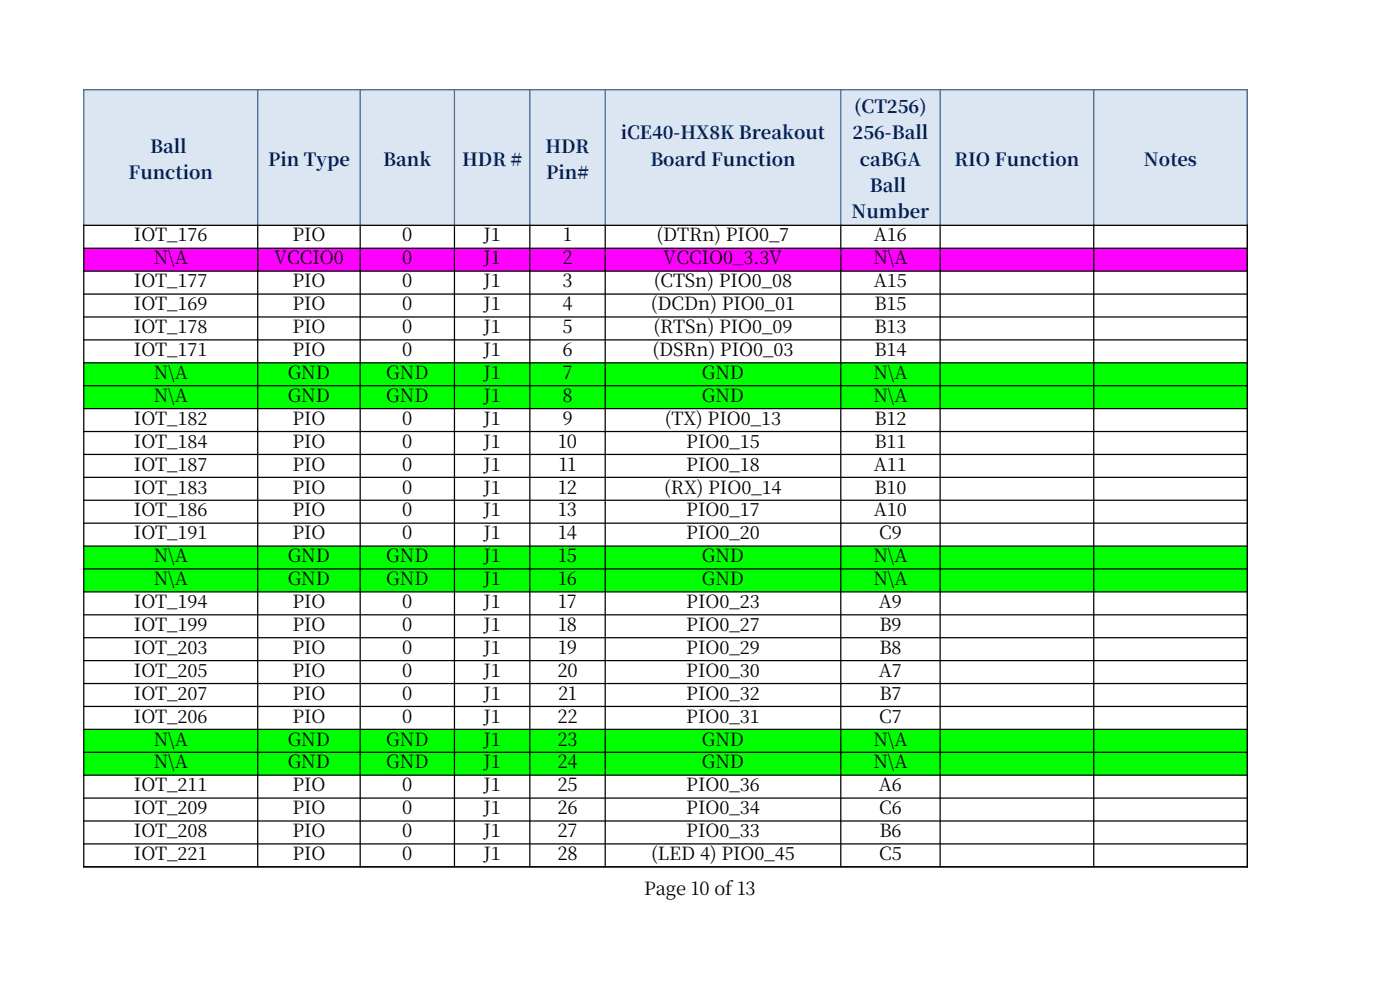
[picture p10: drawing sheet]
<svg xmlns="http://www.w3.org/2000/svg" width="297mm" height="210mm" viewBox="0 0 297 210" stroke-linecap="round" stroke-linejoin="round" font-family="sans-serif">
<defs><g id="words">
<g font-size="3.9" fill="#002060">
<text x="181.2" y="24">(CT256)</text>
<text x="131.7" y="29.6">iCE40-HX8K Breakout</text>
<text x="180.9" y="29.6">256-Ball</text>
<text x="31.9" y="32.4">Ball</text>
<text x="56.9" y="35.1">Pin Type</text>
<text x="81.3" y="35.1">Bank</text>
<text x="98" y="35.1">HDR #</text>
<text x="115.7" y="32.4">HDR</text>
<text x="138" y="35.1">Board Function</text>
<text x="182.4" y="35.1">caBGA</text>
<text x="202.5" y="35.1">RIO Function</text>
<text x="242.7" y="35.1">Notes</text>
<text x="27.3" y="37.9">Function</text>
<text x="115.9" y="37.9">Pin#</text>
<text x="184.5" y="40.7">Ball</text>
<text x="180.7" y="46.3">Number</text>
</g>
<g font-size="3.9">
<text x="28.4" y="51.2">IOT_176</text>
<text x="62" y="51.2">PIO</text>
<text x="85.3" y="51.2">0</text>
<text x="102.6" y="51.2">J1</text>
<text x="119.5" y="51.2">1</text>
<text x="139.3" y="51.2">(DTRn) PIO0_7</text>
<text x="185.4" y="51.2">A16</text>
<text x="32.6" y="56.1">N\A</text>
<text x="58.1" y="56.1">VCCIO0</text>
<text x="85.3" y="56.1">0</text>
<text x="102.6" y="56.1">J1</text>
<text x="119.3" y="56.1">2</text>
<text x="140.7" y="56.1">VCCIO0_3.3V</text>
<text x="185.3" y="56.1">N\A</text>
<text x="28.4" y="61">IOT_177</text>
<text x="28.4" y="65.8">IOT_169</text>
<text x="62" y="61">PIO</text>
<text x="62" y="65.8">PIO</text>
<text x="85.3" y="61">0</text>
<text x="85.3" y="65.8">0</text>
<text x="102.6" y="61">J1</text>
<text x="102.6" y="65.8">J1</text>
<text x="119.3" y="61">3</text>
<text x="119.3" y="65.8">4</text>
<text x="138" y="65.8">(DCDn) PIO0_01</text>
<text x="138.7" y="61">(CTSn) PIO0_08</text>
<text x="185.4" y="61">A15</text>
<text x="185.5" y="65.8">B15</text>
<text x="28.4" y="70.7">IOT_178</text>
<text x="62" y="70.7">PIO</text>
<text x="85.3" y="70.7">0</text>
<text x="102.6" y="70.7">J1</text>
<text x="119.3" y="70.7">5</text>
<text x="138.6" y="70.7">(RTSn) PIO0_09</text>
<text x="185.5" y="70.7">B13</text>
<text x="28.4" y="75.5">IOT_171</text>
<text x="62" y="75.5">PIO</text>
<text x="85.3" y="75.5">0</text>
<text x="102.6" y="75.5">J1</text>
<text x="119.3" y="75.5">6</text>
<text x="138.4" y="75.5">(DSRn) PIO0_03</text>
<text x="185.5" y="75.5">B14</text>
<text x="32.6" y="80.4">N\A</text>
<text x="61" y="80.4">GND</text>
<text x="81.9" y="80.4">GND</text>
<text x="102.6" y="80.4">J1</text>
<text x="119.3" y="80.4">7</text>
<text x="148.9" y="80.4">GND</text>
<text x="185.3" y="80.4">N\A</text>
<text x="32.6" y="85.3">N\A</text>
<text x="61" y="85.3">GND</text>
<text x="81.9" y="85.3">GND</text>
<text x="102.6" y="85.3">J1</text>
<text x="119.3" y="85.3">8</text>
<text x="148.9" y="85.3">GND</text>
<text x="185.3" y="85.3">N\A</text>
<text x="28.4" y="90.1">IOT_182</text>
<text x="28.4" y="95">IOT_184</text>
<text x="62" y="90.1">PIO</text>
<text x="62" y="95">PIO</text>
<text x="85.3" y="90.1">0</text>
<text x="85.3" y="95">0</text>
<text x="102.6" y="90.1">J1</text>
<text x="102.6" y="95">J1</text>
<text x="118.4" y="95">10</text>
<text x="119.3" y="90.1">9</text>
<text x="141" y="90.1">(TX) PIO0_13</text>
<text x="145.6" y="95">PIO0_15</text>
<text x="185.5" y="90.1">B12</text>
<text x="185.5" y="95">B11</text>
<text x="28.4" y="99.8">IOT_187</text>
<text x="62" y="99.8">PIO</text>
<text x="85.3" y="99.8">0</text>
<text x="102.6" y="99.8">J1</text>
<text x="118.6" y="99.8">11</text>
<text x="145.6" y="99.8">PIO0_18</text>
<text x="185.4" y="99.8">A11</text>
<text x="28.4" y="104.7">IOT_183</text>
<text x="62" y="104.7">PIO</text>
<text x="85.3" y="104.7">0</text>
<text x="102.6" y="104.7">J1</text>
<text x="118.4" y="104.7">12</text>
<text x="140.9" y="104.7">(RX) PIO0_14</text>
<text x="185.5" y="104.7">B10</text>
<text x="28.4" y="109.5">IOT_186</text>
<text x="62" y="109.5">PIO</text>
<text x="85.3" y="109.5">0</text>
<text x="102.6" y="109.5">J1</text>
<text x="118.4" y="109.5">13</text>
<text x="145.6" y="109.5">PIO0_17</text>
<text x="185.4" y="109.5">A10</text>
<text x="28.4" y="114.4">IOT_191</text>
<text x="32.6" y="119.3">N\A</text>
<text x="61" y="119.3">GND</text>
<text x="62" y="114.4">PIO</text>
<text x="81.9" y="119.3">GND</text>
<text x="85.3" y="114.4">0</text>
<text x="102.6" y="114.4">J1</text>
<text x="102.6" y="119.3">J1</text>
<text x="118.4" y="114.4">14</text>
<text x="118.4" y="119.3">15</text>
<text x="145.6" y="114.4">PIO0_20</text>
<text x="148.9" y="119.3">GND</text>
<text x="185.3" y="119.3">N\A</text>
<text x="186.5" y="114.4">C9</text>
<text x="32.6" y="124.1">N\A</text>
<text x="61" y="124.1">GND</text>
<text x="81.9" y="124.1">GND</text>
<text x="102.6" y="124.1">J1</text>
<text x="118.4" y="124.1">16</text>
<text x="148.9" y="124.1">GND</text>
<text x="185.3" y="124.1">N\A</text>
<text x="28.4" y="129">IOT_194</text>
<text x="62" y="129">PIO</text>
<text x="85.3" y="129">0</text>
<text x="102.6" y="129">J1</text>
<text x="118.4" y="129">17</text>
<text x="145.6" y="129">PIO0_23</text>
<text x="186.4" y="129">A9</text>
<text x="28.4" y="133.8">IOT_199</text>
<text x="62" y="133.8">PIO</text>
<text x="85.3" y="133.8">0</text>
<text x="102.6" y="133.8">J1</text>
<text x="118.4" y="133.8">18</text>
<text x="145.6" y="133.8">PIO0_27</text>
<text x="186.5" y="133.8">B9</text>
<text x="28.4" y="138.7">IOT_203</text>
<text x="28.4" y="143.6">IOT_205</text>
<text x="62" y="138.7">PIO</text>
<text x="62" y="143.6">PIO</text>
<text x="85.3" y="138.7">0</text>
<text x="85.3" y="143.6">0</text>
<text x="102.6" y="138.7">J1</text>
<text x="102.6" y="143.6">J1</text>
<text x="118.3" y="143.6">20</text>
<text x="118.4" y="138.7">19</text>
<text x="145.6" y="138.7">PIO0_29</text>
<text x="145.6" y="143.6">PIO0_30</text>
<text x="186.4" y="143.6">A7</text>
<text x="186.5" y="138.7">B8</text>
<text x="28.4" y="148.4">IOT_207</text>
<text x="62" y="148.4">PIO</text>
<text x="85.3" y="148.4">0</text>
<text x="102.6" y="148.4">J1</text>
<text x="118.4" y="148.4">21</text>
<text x="145.6" y="148.4">PIO0_32</text>
<text x="186.5" y="148.4">B7</text>
<text x="28.4" y="153.3">IOT_206</text>
<text x="62" y="153.3">PIO</text>
<text x="85.3" y="153.3">0</text>
<text x="102.6" y="153.3">J1</text>
<text x="118.3" y="153.3">22</text>
<text x="145.6" y="153.3">PIO0_31</text>
<text x="186.5" y="153.3">C7</text>
<text x="32.6" y="158.2">N\A</text>
<text x="61" y="158.2">GND</text>
<text x="81.9" y="158.2">GND</text>
<text x="102.6" y="158.2">J1</text>
<text x="118.3" y="158.2">23</text>
<text x="148.9" y="158.2">GND</text>
<text x="185.3" y="158.2">N\A</text>
<text x="28.4" y="167.9">IOT_211</text>
<text x="32.6" y="163">N\A</text>
<text x="61" y="163">GND</text>
<text x="62" y="167.9">PIO</text>
<text x="81.9" y="163">GND</text>
<text x="85.3" y="167.9">0</text>
<text x="102.6" y="163">J1</text>
<text x="102.6" y="167.9">J1</text>
<text x="118.3" y="163">24</text>
<text x="118.3" y="167.9">25</text>
<text x="145.6" y="167.9">PIO0_36</text>
<text x="148.9" y="163">GND</text>
<text x="185.3" y="163">N\A</text>
<text x="186.4" y="167.9">A6</text>
<text x="28.4" y="172.7">IOT_209</text>
<text x="62" y="172.7">PIO</text>
<text x="85.3" y="172.7">0</text>
<text x="102.6" y="172.7">J1</text>
<text x="118.3" y="172.7">26</text>
<text x="145.6" y="172.7">PIO0_34</text>
<text x="186.5" y="172.7">C6</text>
<text x="28.4" y="177.6">IOT_208</text>
<text x="62" y="177.6">PIO</text>
<text x="85.3" y="177.6">0</text>
<text x="102.6" y="177.6">J1</text>
<text x="118.3" y="177.6">27</text>
<text x="145.6" y="177.6">PIO0_33</text>
<text x="186.5" y="177.6">B6</text>
<text x="28.4" y="182.5">IOT_221</text>
<text x="62" y="182.5">PIO</text>
<text x="85.3" y="182.5">0</text>
<text x="102.6" y="182.5">J1</text>
<text x="118.3" y="182.5">28</text>
<text x="138.1" y="182.5">(LED 4) PIO0_45</text>
<text x="186.5" y="182.5">C5</text>
<text x="136.6" y="189.8">Page 10 of 13</text>
</g>
</g></defs>
<path d="M17.8 19h246.8v28.8h-246.8z" fill-rule="evenodd" fill="#dce6f2"/>
<path d="M96.4 47.8h16v4.8h-16z" fill-rule="evenodd" fill="#fff"/>
<path d="M17.8 52.6h246.8v4.9h-246.8z" fill-rule="evenodd" fill="#f0f"/>
<path d="M96.4 57.5h16v19.4h-16z" fill-rule="evenodd" fill="#fff"/>
<path d="M17.8 76.9h246.8v9.8h-246.8z" fill-rule="evenodd" fill="#0f0"/>
<path d="M96.4 86.7h16v29.1h-16z" fill-rule="evenodd" fill="#fff"/>
<path d="M17.8 115.8h246.8v9.7h-246.8z" fill-rule="evenodd" fill="#0f0"/>
<path d="M96.4 125.5h16v29.2h-16z" fill-rule="evenodd" fill="#fff"/>
<path d="M17.8 154.7h246.8v9.7h-246.8z" fill-rule="evenodd" fill="#0f0"/>
<path d="M96.4 164.4h16v19.5h-16z" fill-rule="evenodd" fill="#fff"/>
<path d="M17.6 19h247.1M17.8 18.9v29M54.7 18.9v29M76.4 18.9v29M96.4 18.9v29M112.4 18.9v29M128.4 18.9v29M178.4 18.9v29M199.4 18.9v29M232 18.9v29M264.6 18.9v29" fill="none" stroke="#376092" stroke-width=".26"/>
<g fill="none" stroke="#000" stroke-width=".26">
<path d="M17.6 47.8h247.1M17.6 52.7h247.1M17.6 57.5h247.1M17.8 47.7v136.3M54.7 47.7v136.3M76.4 47.7v136.3M96.4 47.7v136.3M112.4 47.7v136.3M128.4 47.7v136.3M178.4 47.7v136.3M199.4 47.7v136.3M232 47.7v136.3"/>
<path d="M264.6 47.7v136.3M17.6 62.4h247.1M17.6 67.2h247.1M17.6 72.1h247.1M17.6 77h247.1M17.6 81.8h247.1M17.6 86.7h247.1M17.6 91.5h247.1M17.6 96.4h247.1M17.6 101.3h247.1M17.6 106.1h247.1M17.6 111h247.1"/>
<path d="M17.6 115.8h247.1M17.6 120.7h247.1M17.6 125.6h247.1M17.6 130.4h247.1M17.6 135.3h247.1M17.6 140.1h247.1M17.6 145h247.1M17.6 149.9h247.1M17.6 154.7h247.1M17.6 159.6h247.1M17.6 164.4h247.1M17.6 169.3h247.1"/>
<path d="M17.6 174.2h247.1M17.6 179h247.1M17.6 183.9h247.1"/>
</g>
<use href="#words"/>
</svg>
